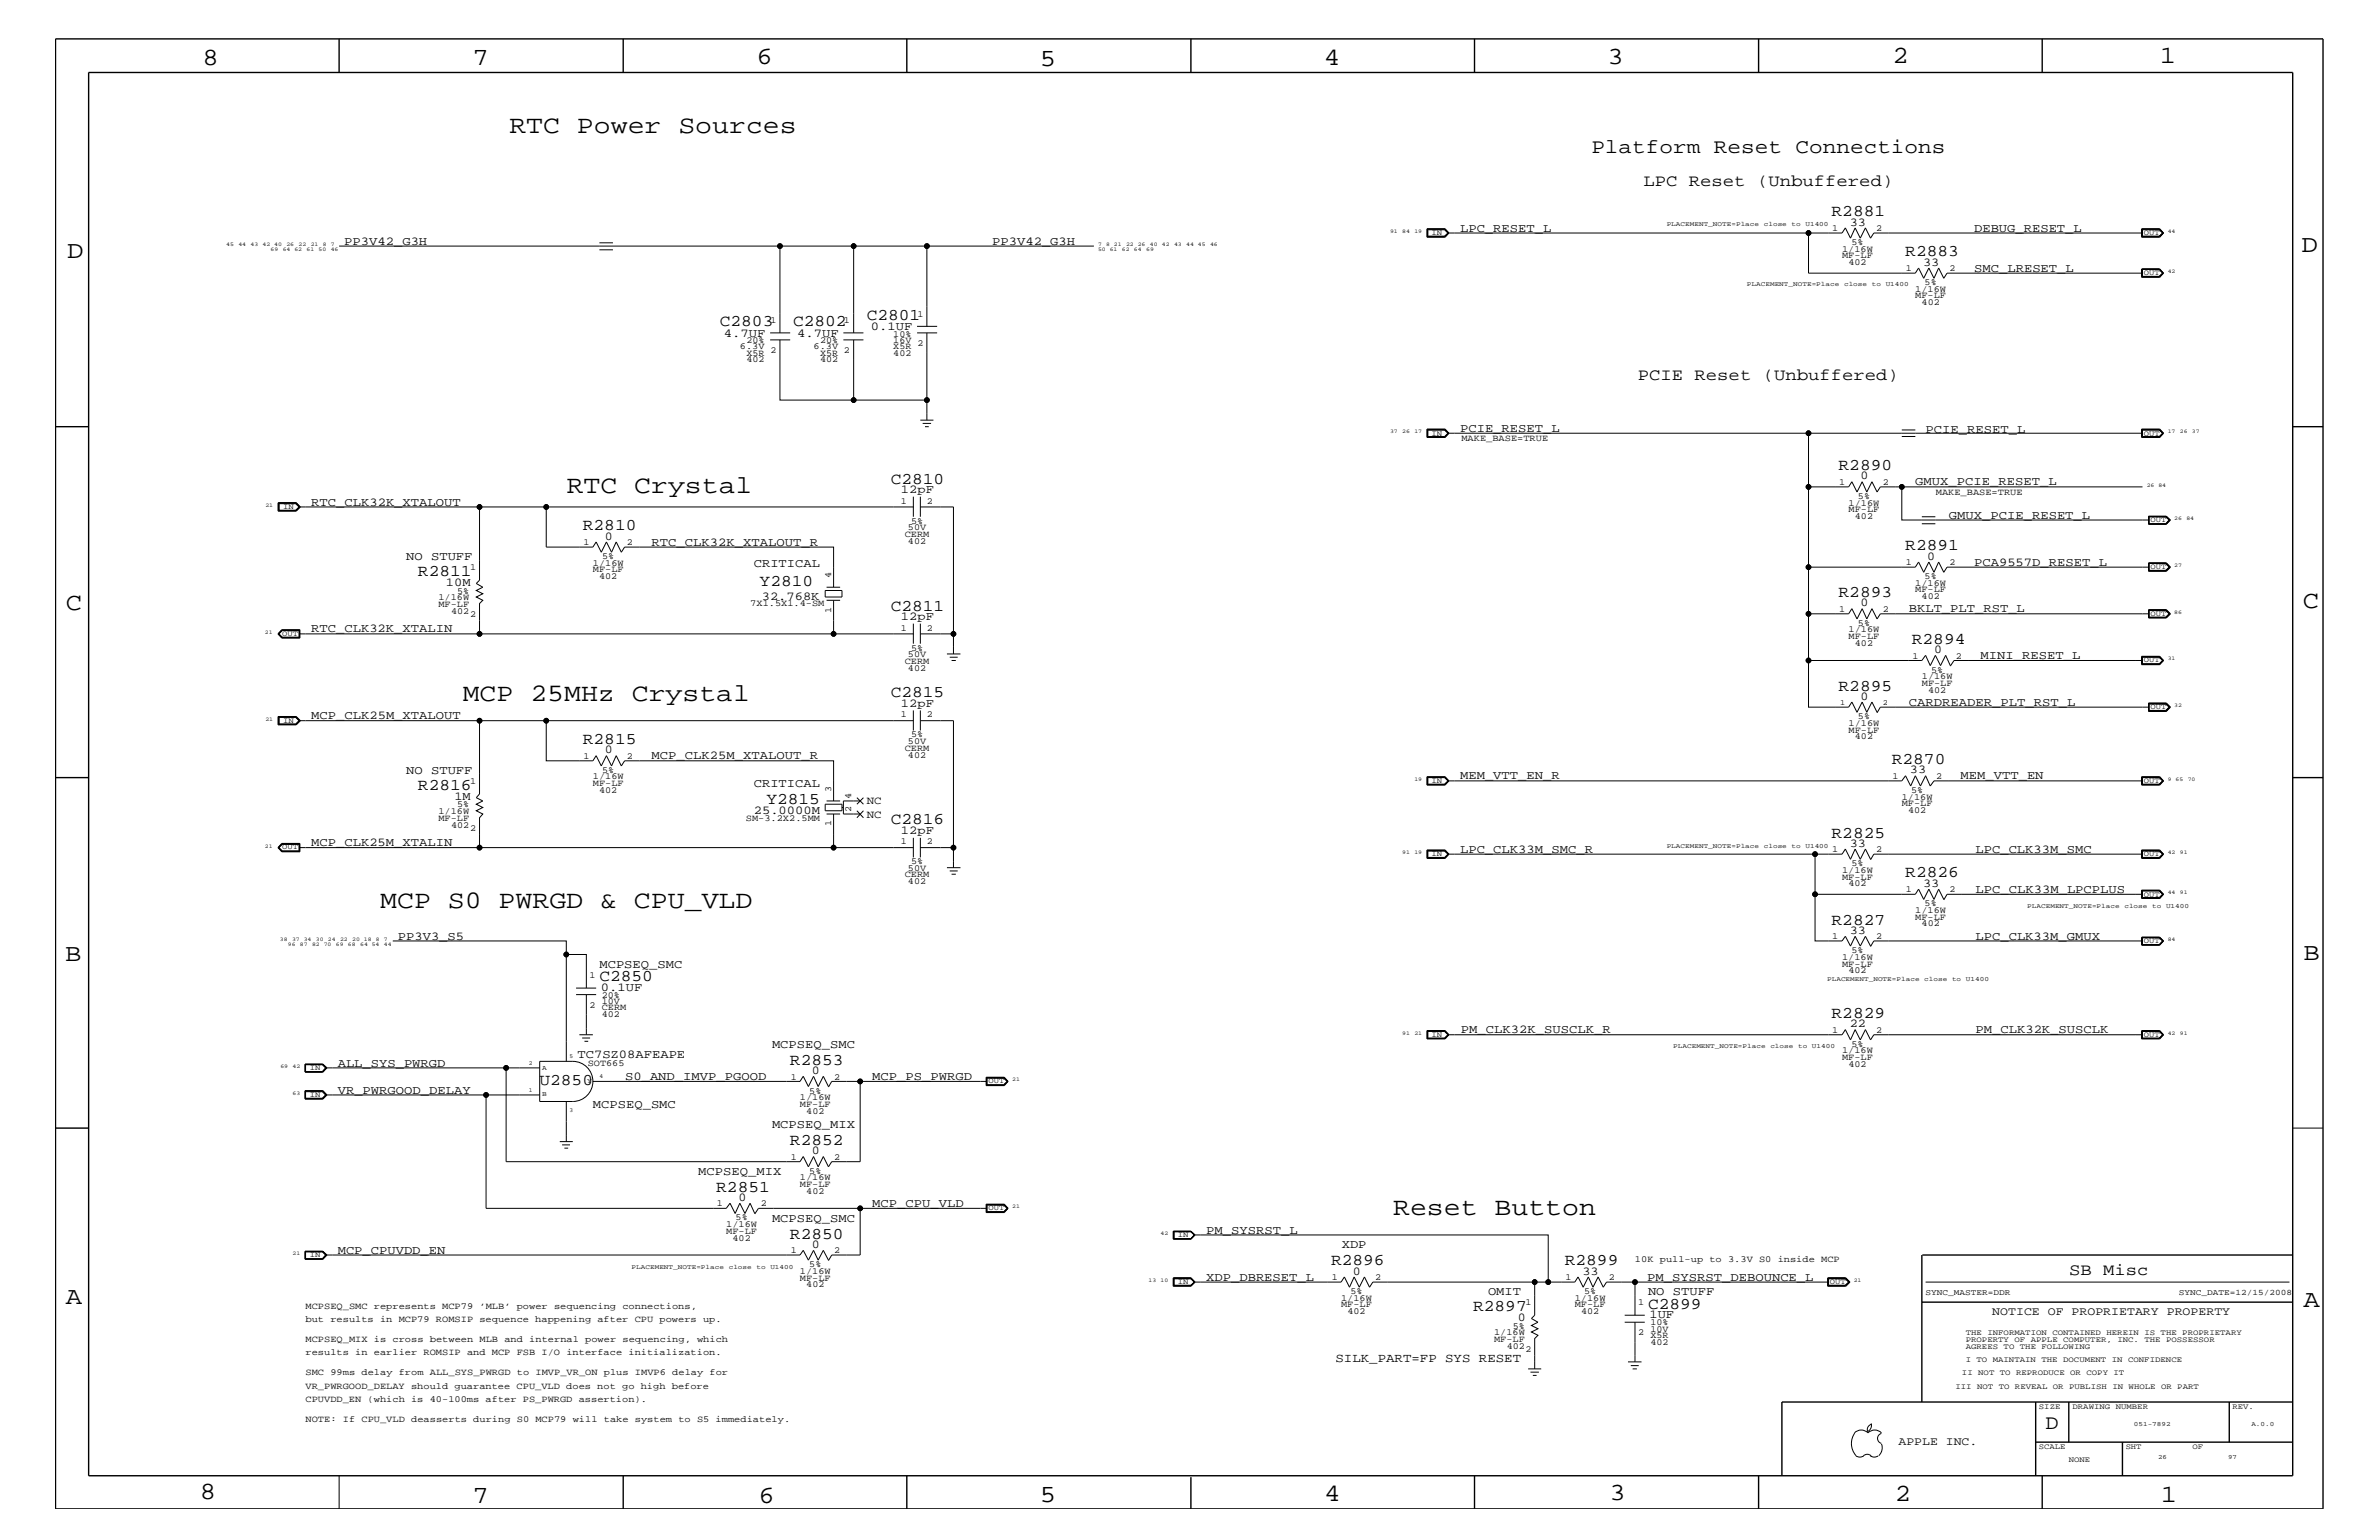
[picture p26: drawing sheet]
<svg xmlns="http://www.w3.org/2000/svg" width="432mm" height="279mm" viewBox="0 0 432 279" stroke-linecap="round" stroke-linejoin="round" font-family="sans-serif">
<defs><g id="words">
<g font-size="4.6">
<text x="92.5" y="24.1">RTC Power Sources</text>
<text x="102.9" y="89.5">RTC Crystal</text>
<text x="84" y="127.1">MCP 25MHz Crystal</text>
<text x="69" y="164.7">MCP S0 PWRGD &amp; CPU_VLD</text>
<text x="252.9" y="220.4">Reset Button</text>
</g>
<g font-size="4.5">
<text x="36.7" y="11.7">8</text>
<text x="85.8" y="11.7">7</text>
<text x="137.3" y="11.5">6</text>
<text x="240.3" y="11.7">4</text>
<text x="291.8" y="11.5">3</text>
<text x="343.5" y="11.5">2</text>
<text x="392" y="11.5">1</text>
<text x="188.7" y="12.1">5</text>
<text x="12.2" y="46.8">D</text>
<text x="417.7" y="45.7">D</text>
<text x="11.9" y="110.6">C</text>
<text x="418" y="110.3">C</text>
<text x="11.9" y="174.3">B</text>
<text x="418.1" y="174.2">B</text>
<text x="11.9" y="236.7">A</text>
<text x="418.1" y="237.1">A</text>
<text x="36.2" y="271.9">8</text>
<text x="85.8" y="272.7">7</text>
<text x="137.7" y="272.7">6</text>
<text x="188.7" y="272.5">5</text>
<text x="240.4" y="272.3">4</text>
<text x="292.1" y="272.2">3</text>
<text x="343.9" y="272.3">2</text>
<text x="392.2" y="272.6">1</text>
</g>
<g font-size="3.7">
<text x="288.8" y="27.7">Platform Reset Connections</text>
<text x="371.3" y="259.3">D</text>
</g>
<g font-size="3">
<text x="298.3" y="33.7">LPC Reset (Unbuffered)</text>
<text x="332.4" y="39.2">R2881</text>
<text x="345.8" y="46.5">R2883</text>
<text x="130.6" y="59.2">C2803</text>
<text x="143.9" y="59.2">C2802</text>
<text x="157.3" y="58">C2801</text>
<text x="297.3" y="68.9">PCIE Reset (Unbuffered)</text>
<text x="161.7" y="87.7">C2810</text>
<text x="333.7" y="85.3">R2890</text>
<text x="105.8" y="96.2">R2810</text>
<text x="345.8" y="99.9">R2891</text>
<text x="75.9" y="104.6">R2811</text>
<text x="137.9" y="106.3">Y2810</text>
<text x="161.7" y="110.8">C2811</text>
<text x="333.7" y="108.3">R2893</text>
<text x="347" y="116.8">R2894</text>
<text x="333.7" y="125.3">R2895</text>
<text x="161.7" y="126.5">C2815</text>
<text x="105.8" y="135">R2815</text>
<text x="75.9" y="143.4">R2816</text>
<text x="343.4" y="138.6">R2870</text>
<text x="139.1" y="145.9">Y2815</text>
<text x="161.7" y="149.5">C2816</text>
<text x="332.4" y="152">R2825</text>
<text x="345.8" y="159.2">R2826</text>
<text x="332.4" y="167.8">R2827</text>
<text x="108.8" y="178">C2850</text>
<text x="332.4" y="184.7">R2829</text>
<text x="97.9" y="196.8">U2850</text>
<text x="143.4" y="193.2">R2853</text>
<text x="143.4" y="207.7">R2852</text>
<text x="130" y="216.2">R2851</text>
<text x="143.4" y="224.7">R2850</text>
<text x="241.6" y="229.6">R2896</text>
<text x="284" y="229.6">R2899</text>
<text x="375.6" y="231.3">SB Misc</text>
<text x="267.4" y="237.9">R2897</text>
<text x="299.1" y="237.4">C2899</text>
</g>
<text font-size="2.3" x="242.4" y="247.1">SILK_PART=FP SYS RESET</text>
<g font-size="2.2">
<text x="335.7" y="40.9">33</text>
<text x="62.5" y="44.4">PP3V42_G3H</text>
<text x="180.1" y="44.4">PP3V42_G3H</text>
<text x="265" y="42">LPC_RESET_L</text>
<text x="358.3" y="42">DEBUG_RESET_L</text>
<text x="349" y="48.2">33</text>
<text x="358.3" y="49.3">SMC_LRESET_L</text>
<text x="158.1" y="59.8">0.1UF</text>
<text x="131.4" y="61.1">4.7UF</text>
<text x="144.7" y="61.1">4.7UF</text>
<text x="265" y="78.3">PCIE_RESET_L</text>
<text x="349.5" y="78.6">PCIE_RESET_L</text>
<text x="163.5" y="89.5">12pF</text>
<text x="337.7" y="87">0</text>
<text x="347.6" y="88.1">GMUX_PCIE_RESET_L</text>
<text x="56.5" y="91.7">RTC_CLK32K_XTALOUT</text>
<text x="353.7" y="94.2">GMUX_PCIE_RESET_L</text>
<text x="73.7" y="101.6">NO STUFF</text>
<text x="109.8" y="97.9">0</text>
<text x="118.3" y="99">RTC_CLK32K_XTALOUT_R</text>
<text x="349.8" y="101.5">0</text>
<text x="80.9" y="106.4">10M</text>
<text x="136.8" y="102.9">CRITICAL</text>
<text x="358.3" y="102.6">PCA9557D_RESET_L</text>
<text x="138.3" y="108.9">32.768K</text>
<text x="163.5" y="112.6">12pF</text>
<text x="337.7" y="110">0</text>
<text x="346.5" y="111.1">BKLT_PLT_RST_L</text>
<text x="56.5" y="114.8">RTC_CLK32K_XTALIN</text>
<text x="351.1" y="118.5">0</text>
<text x="359.5" y="119.6">MINI_RESET_L</text>
<text x="56.5" y="130.5">MCP_CLK25M_XTALOUT</text>
<text x="163.5" y="128.3">12pF</text>
<text x="337.7" y="127">0</text>
<text x="346.5" y="128">CARDREADER_PLT_RST_L</text>
<text x="109.8" y="136.7">0</text>
<text x="118.3" y="137.8">MCP_CLK25M_XTALOUT_R</text>
<text x="73.7" y="140.4">NO STUFF</text>
<text x="136.8" y="142.9">CRITICAL</text>
<text x="265" y="141.4">MEM_VTT_EN_R</text>
<text x="346.7" y="140.3">33</text>
<text x="355.9" y="141.4">MEM_VTT_EN</text>
<text x="82.5" y="145.1">1M</text>
<text x="136.8" y="147.7">25.0000M</text>
<text x="56.5" y="153.5">MCP_CLK25M_XTALIN</text>
<text x="163.5" y="151.3">12pF</text>
<text x="265" y="154.7">LPC_CLK33M_SMC_R</text>
<text x="335.7" y="153.7">33</text>
<text x="358.6" y="154.7">LPC_CLK33M_SMC</text>
<text x="349" y="160.9">33</text>
<text x="358.6" y="162">LPC_CLK33M_LPCPLUS</text>
<text x="72.2" y="170.5">PP3V3_S5</text>
<text x="335.7" y="169.4">33</text>
<text x="358.6" y="170.5">LPC_CLK33M_GMUX</text>
<text x="108.8" y="175.6">MCPSEQ_SMC</text>
<text x="109.1" y="179.9">0.1UF</text>
<text x="104.8" y="191.9">TC7SZ08AFEAPE</text>
<text x="140.1" y="190.2">MCPSEQ_SMC</text>
<text x="265.2" y="187.5">PM_CLK32K_SUSCLK_R</text>
<text x="335.7" y="186.4">22</text>
<text x="358.6" y="187.5">PM_CLK32K_SUSCLK</text>
<text x="61.3" y="193.6">ALL_SYS_PWRGD</text>
<text x="113.5" y="195.9">S0_AND_IMVP_PGOOD</text>
<text x="147.4" y="194.8">0</text>
<text x="158.3" y="195.9">MCP_PS_PWRGD</text>
<text x="61.3" y="198.4">VR_PWRGOOD_DELAY</text>
<text x="107.6" y="201">MCPSEQ_SMC</text>
<text x="140.1" y="204.7">MCPSEQ_MIX</text>
<text x="147.4" y="209.4">0</text>
<text x="126.7" y="213.2">MCPSEQ_MIX</text>
<text x="134.1" y="217.9">0</text>
<text x="140.1" y="221.7">MCPSEQ_SMC</text>
<text x="158.3" y="219">MCP_CPU_VLD</text>
<text x="61.3" y="227.5">MCP_CPUVDD_EN</text>
<text x="147.4" y="226.4">0</text>
<text x="218.9" y="223.9">PM_SYSRST_L</text>
<text x="243.5" y="226.5">XDP</text>
<text x="218.9" y="232.4">XDP_DBRESET_L</text>
<text x="245.6" y="231.3">0</text>
<text x="287.2" y="231.3">33</text>
<text x="299" y="232.4">PM_SYSRST_DEBOUNCE_L</text>
<text x="270.1" y="235">OMIT</text>
<text x="275.5" y="239.7">0</text>
<text x="299.1" y="235">NO STUFF</text>
<text x="299.4" y="239.2">1UF</text>
</g>
<g font-size="2.1">
<text x="361.6" y="238.6">NOTICE OF PROPRIETARY PROPERTY</text>
<text x="344.6" y="262.2">APPLE INC.</text>
</g>
<g font-size="2">
<text x="157.3" y="145.9">NC</text>
<text x="157.3" y="148.4">NC</text>
</g>
<g font-size="1.7">
<text x="332.6" y="41.9">1</text>
<text x="340.5" y="41.9">2</text>
<text x="334.3" y="46.8">MF-LF</text>
<text x="334.3" y="45.7">1/16W</text>
<text x="336" y="44.4">5%</text>
<text x="335.5" y="48">402</text>
<text x="345.9" y="49.1">1</text>
<text x="347.6" y="52.9">1/16W</text>
<text x="349.3" y="51.7">5%</text>
<text x="353.8" y="49.1">2</text>
<text x="139.9" y="58.6">1</text>
<text x="153.2" y="58.6">1</text>
<text x="166.5" y="57.4">1</text>
<text x="347.6" y="54.1">MF-LF</text>
<text x="348.8" y="55.3">402</text>
<text x="134.3" y="63.4">6.3V</text>
<text x="135.5" y="64.5">X5R</text>
<text x="135.5" y="65.7">402</text>
<text x="135.5" y="62.3">20%</text>
<text x="139.9" y="64">2</text>
<text x="147.7" y="63.4">6.3V</text>
<text x="148.8" y="65.7">402</text>
<text x="148.8" y="62.3">20%</text>
<text x="148.8" y="64.5">X5R</text>
<text x="153.2" y="64">2</text>
<text x="162.1" y="64.5">402</text>
<text x="162.1" y="62.2">16V</text>
<text x="162.1" y="63.4">X5R</text>
<text x="162.1" y="61.1">10%</text>
<text x="166.5" y="62.9">2</text>
<text x="265.3" y="80">MAKE_BASE=TRUE</text>
<text x="333.8" y="88">1</text>
<text x="341.7" y="88">2</text>
<text x="351.4" y="89.8">MAKE_BASE=TRUE</text>
<text x="163.5" y="91.4">1</text>
<text x="165.4" y="95">5%</text>
<text x="168.2" y="91.4">2</text>
<text x="335.5" y="92.9">MF-LF</text>
<text x="335.5" y="91.7">1/16W</text>
<text x="336.7" y="94.2">402</text>
<text x="337.2" y="90.5">5%</text>
<text x="105.9" y="98.8">1</text>
<text x="109.3" y="101.4">5%</text>
<text x="113.8" y="98.8">2</text>
<text x="164.2" y="97.4">CERM</text>
<text x="164.8" y="98.7">402</text>
<text x="164.8" y="96.2">50V</text>
<text x="83" y="107.7">5%</text>
<text x="85.3" y="103.5">1</text>
<text x="107.6" y="103.8">MF-LF</text>
<text x="107.6" y="102.6">1/16W</text>
<text x="108.8" y="105">402</text>
<text x="150.9" y="104.9" transform="rotate(-90 150.9 104.9)">4</text>
<text x="345.9" y="102.5">1</text>
<text x="347.6" y="106.3">1/16W</text>
<text x="347.6" y="107.5">MF-LF</text>
<text x="349.3" y="105">5%</text>
<text x="353.8" y="102.5">2</text>
<text x="79.6" y="110.2">MF-LF</text>
<text x="79.6" y="108.9">1/16W</text>
<text x="81.9" y="111.4">402</text>
<text x="85.3" y="112">2</text>
<text x="136.2" y="110">7X1.5X1.4-SM</text>
<text x="150.9" y="111.2" transform="rotate(-90 150.9 111.2)">1</text>
<text x="333.8" y="111">1</text>
<text x="337.2" y="113.6">5%</text>
<text x="341.7" y="111">2</text>
<text x="348.8" y="108.7">402</text>
<text x="163.5" y="114.4">1</text>
<text x="164.8" y="119.2">50V</text>
<text x="165.4" y="118.1">5%</text>
<text x="168.2" y="114.4">2</text>
<text x="335.5" y="115.9">MF-LF</text>
<text x="335.5" y="114.8">1/16W</text>
<text x="336.7" y="117.2">402</text>
<text x="347.1" y="119.5">1</text>
<text x="355" y="119.5">2</text>
<text x="164.2" y="120.4">CERM</text>
<text x="164.8" y="121.7">402</text>
<text x="348.8" y="123.2">1/16W</text>
<text x="348.8" y="124.4">MF-LF</text>
<text x="350" y="125.7">402</text>
<text x="350.5" y="122">5%</text>
<text x="163.5" y="130.2">1</text>
<text x="168.2" y="130.2">2</text>
<text x="335.5" y="131.7">1/16W</text>
<text x="337.2" y="130.5">5%</text>
<text x="105.9" y="137.7">1</text>
<text x="113.8" y="137.7">2</text>
<text x="164.2" y="136.2">CERM</text>
<text x="164.8" y="137.4">402</text>
<text x="164.8" y="135">50V</text>
<text x="165.4" y="133.8">5%</text>
<text x="335.5" y="133">MF-LF</text>
<text x="336.7" y="134.1">402</text>
<text x="85.3" y="142.3">1</text>
<text x="107.6" y="142.6">MF-LF</text>
<text x="107.6" y="141.4">1/16W</text>
<text x="108.8" y="143.9">402</text>
<text x="109.3" y="140.2">5%</text>
<text x="150.9" y="143.7" transform="rotate(-90 150.9 143.7)">3</text>
<text x="343.5" y="141.3">1</text>
<text x="346.9" y="143.9">5%</text>
<text x="351.5" y="141.3">2</text>
<text x="79.6" y="149">MF-LF</text>
<text x="79.6" y="147.7">1/16W</text>
<text x="83" y="146.5">5%</text>
<text x="135.4" y="149">SM-3.2X2.5MM</text>
<text x="150.9" y="149.9" transform="rotate(-90 150.9 149.9)">1</text>
<text x="154.5" y="147.4" transform="rotate(-90 154.5 147.4)">2</text>
<text x="154.5" y="145" transform="rotate(-90 154.5 145)">4</text>
<text x="345.2" y="146.2">MF-LF</text>
<text x="345.2" y="145.1">1/16W</text>
<text x="346.3" y="147.5">402</text>
<text x="81.9" y="150.1">402</text>
<text x="85.3" y="150.7">2</text>
<text x="163.5" y="153.2">1</text>
<text x="168.2" y="153.2">2</text>
<text x="332.6" y="154.6">1</text>
<text x="340.5" y="154.6">2</text>
<text x="164.2" y="159.2">CERM</text>
<text x="164.8" y="160.5">402</text>
<text x="164.8" y="158">50V</text>
<text x="165.4" y="156.8">5%</text>
<text x="334.3" y="159.6">MF-LF</text>
<text x="334.3" y="158.4">1/16W</text>
<text x="335.5" y="160.8">402</text>
<text x="336" y="157.2">5%</text>
<text x="345.9" y="161.9">1</text>
<text x="353.8" y="161.9">2</text>
<text x="347.6" y="166.9">MF-LF</text>
<text x="347.6" y="165.6">1/16W</text>
<text x="349.3" y="164.5">5%</text>
<text x="332.6" y="170.4">1</text>
<text x="336" y="172.9">5%</text>
<text x="340.5" y="170.4">2</text>
<text x="348.8" y="168.1">402</text>
<text x="107" y="177.4">1</text>
<text x="334.3" y="175.4">MF-LF</text>
<text x="334.3" y="174.2">1/16W</text>
<text x="335.5" y="176.6">402</text>
<text x="107" y="182.9">2 CERM</text>
<text x="109.2" y="184.6">402</text>
<text x="109.2" y="181">20%</text>
<text x="109.2" y="182.1">10V</text>
<text x="332.6" y="187.4">1</text>
<text x="334.3" y="191.1">1/16W</text>
<text x="336" y="189.9">5%</text>
<text x="340.5" y="187.4">2</text>
<text x="106.7" y="193.3">SOT665</text>
<text x="143.5" y="195.9">1</text>
<text x="151.4" y="195.9">2</text>
<text x="334.3" y="192.3">MF-LF</text>
<text x="335.5" y="193.6">402</text>
<text x="145.2" y="200.9">MF-LF</text>
<text x="145.2" y="199.6">1/16W</text>
<text x="146.3" y="202">402</text>
<text x="146.9" y="198.4">5%</text>
<text x="143.5" y="210.4">1</text>
<text x="145.2" y="215.3">MF-LF</text>
<text x="145.2" y="214.2">1/16W</text>
<text x="146.9" y="213">5%</text>
<text x="151.4" y="210.4">2</text>
<text x="130.1" y="218.9">1</text>
<text x="133.5" y="221.4">5%</text>
<text x="138.1" y="218.9">2</text>
<text x="146.3" y="216.6">402</text>
<text x="131.8" y="223.9">MF-LF</text>
<text x="131.8" y="222.6">1/16W</text>
<text x="133" y="225.1">402</text>
<text x="143.5" y="227.4">1</text>
<text x="151.4" y="227.4">2</text>
<text x="145.2" y="232.4">MF-LF</text>
<text x="145.2" y="231.1">1/16W</text>
<text x="146.3" y="233.5">402</text>
<text x="146.9" y="229.9">5%</text>
<text x="241.7" y="232.2">1</text>
<text x="249.6" y="232.2">2</text>
<text x="284.1" y="232.2">1</text>
<text x="292" y="232.2">2</text>
<text x="296.8" y="229">10K pull-up to 3.3V S0 inside MCP</text>
<text x="55.5" y="239.9">but results in MCP79 ROMSIP sequence happening after CPU powers up.</text>
<text x="55.5" y="237.4">MCPSEQ_SMC represents MCP79 ’MLB’ power sequencing connections,</text>
<text x="243.4" y="237.2">MF-LF</text>
<text x="243.4" y="236">1/16W</text>
<text x="244.6" y="238.4">402</text>
<text x="245.1" y="234.7">5%</text>
<text x="276.9" y="236.8">1</text>
<text x="285.8" y="237.2">MF-LF</text>
<text x="285.8" y="236">1/16W</text>
<text x="287" y="238.4">402</text>
<text x="287.5" y="234.7">5%</text>
<text x="297.3" y="236.8">1</text>
<text x="55.5" y="243.5">MCPSEQ_MIX is cross between MLB and internal power sequencing, which</text>
<text x="55.5" y="245.9">results in earlier ROMSIP and MCP FSB I/O interface initialization.</text>
<text x="271.2" y="243.5">MF-LF</text>
<text x="271.2" y="242.3">1/16W</text>
<text x="273.5" y="244.7">402</text>
<text x="274.6" y="241.1">5%</text>
<text x="276.9" y="245.3">2</text>
<text x="297.3" y="242.3">2</text>
<text x="299.6" y="242.8">X5R</text>
<text x="299.6" y="244">402</text>
<text x="299.6" y="240.5">10%</text>
<text x="299.6" y="241.6">10V</text>
<text x="55.5" y="249.5">SMC 99ms delay from ALL_SYS_PWRGD to IMVP_VR_ON plus IMVP6 delay for</text>
<text x="55.5" y="252">VR_PWRGOOD_DELAY should guarantee CPU_VLD does not go high before</text>
<text x="55.5" y="254.4">CPUVDD_EN (which is 40-100ms after PS_PWRGD assertion).</text>
<text x="55.5" y="258">NOTE: If CPU_VLD deasserts during S0 MCP79 will take system to S5 immediately.</text>
</g>
<g font-size="1.5">
<text x="349.5" y="235">SYNC_MASTER=DDR</text>
<text x="395.5" y="235">SYNC_DATE=12/15/2008</text>
</g>
<g font-size="1.4">
<text x="259.8" y="42.6">IN</text>
<text x="389.1" y="42.6">OUT</text>
<text x="389.1" y="49.9">OUT</text>
<text x="259.8" y="79">IN</text>
<text x="389.1" y="79">OUT</text>
<text x="51.4" y="92.3">IN</text>
<text x="390.3" y="94.8">OUT</text>
<text x="390.3" y="103.2">OUT</text>
<text x="390.3" y="111.7">OUT</text>
<text x="51.2" y="115.3">OUT</text>
<text x="389.1" y="120.2">OUT</text>
<text x="51.4" y="131.1">IN</text>
<text x="334" y="128">1</text>
<text x="341.7" y="128">2</text>
<text x="390.3" y="128.7">OUT</text>
<text x="259.8" y="142">IN</text>
<text x="389.1" y="142">OUT</text>
<text x="51.2" y="154.1">OUT</text>
<text x="259.8" y="155.4">IN</text>
<text x="389.1" y="155.4">OUT</text>
<text x="389.1" y="162.7">OUT</text>
<text x="389.1" y="171.1">OUT</text>
<text x="259.8" y="188.1">IN</text>
<text x="389.1" y="188.1">OUT</text>
<text x="56.2" y="194.2">IN</text>
<text x="179.4" y="196.5">OUT</text>
<text x="56.2" y="199">IN</text>
<text x="179.4" y="219.6">OUT</text>
<text x="213.8" y="224.5">IN</text>
<text x="56.2" y="228.1">IN</text>
<text x="213.8" y="232.9">IN</text>
<text x="332.1" y="232.9">OUT</text>
<text x="356.8" y="242.3">THE INFORMATION CONTAINED HEREIN IS THE PROPRIETARY</text>
<text x="356.8" y="243.5">PROPERTY OF APPLE COMPUTER, INC. THE POSSESSOR</text>
<text x="356.8" y="244.7">AGREES TO THE FOLLOWING</text>
<text x="354.9" y="252">III NOT TO REVEAL OR PUBLISH IN WHOLE OR PART</text>
<text x="356.1" y="249.5">II NOT TO REPRODUCE OR COPY IT</text>
<text x="356.8" y="247.1">I TO MAINTAIN THE DOCUMENT IN CONFIDENCE</text>
<text x="370.1" y="255.6">SIZE</text>
<text x="376.2" y="255.6">DRAWING NUMBER</text>
<text x="405.2" y="255.6">REV.</text>
<text x="370.1" y="262.9">SCALE</text>
<text x="385.8" y="262.9">SHT</text>
<text x="397.9" y="262.9">OF</text>
<text x="375.5" y="265.3">NONE</text>
</g>
<g font-size="1.3">
<text x="98.4" y="194.2">A</text>
<text x="106.6" y="196.5">Y</text>
<text x="98.4" y="198.9">B</text>
</g>
<g font-size="1.2">
<text x="302.5" y="41">PLACEMENT_NOTE=Place</text>
<text x="320.1" y="41">close</text>
<text x="325.2" y="41">to</text>
<text x="327.7" y="41">U1400</text>
<text x="317.1" y="51.9">PLACEMENT_NOTE=Place</text>
<text x="334.7" y="51.9">close</text>
<text x="339.7" y="51.9">to</text>
<text x="342.3" y="51.9">U1400</text>
<text x="302.5" y="153.8">PLACEMENT_NOTE=Place</text>
<text x="320.1" y="153.8">close</text>
<text x="325.2" y="153.8">to</text>
<text x="327.7" y="153.8">U1400</text>
<text x="368" y="164.7">PLACEMENT_NOTE=Place</text>
<text x="385.6" y="164.7">close</text>
<text x="390.6" y="164.7">to</text>
<text x="393.1" y="164.7">U1400</text>
<text x="331.6" y="178">PLACEMENT_NOTE=Place</text>
<text x="349.3" y="178">close</text>
<text x="354.3" y="178">to</text>
<text x="356.8" y="178">U1400</text>
<text x="303.7" y="190.2">PLACEMENT_NOTE=Place</text>
<text x="321.3" y="190.2">close</text>
<text x="326.4" y="190.2">to</text>
<text x="328.9" y="190.2">U1400</text>
<text x="114.6" y="230.2">PLACEMENT_NOTE=Place</text>
<text x="132.3" y="230.2">close</text>
<text x="137.3" y="230.2">to</text>
<text x="139.8" y="230.2">U1400</text>
<text x="387.3" y="258.7">051-7892</text>
<text x="408.6" y="258.7">A.0.0</text>
<text x="391.7" y="264.7">26</text>
<text x="404.4" y="264.7">97</text>
</g>
<g font-size="1.1">
<text x="103.4" y="192">5</text>
<text x="96" y="193.2">2</text>
<text x="108.8" y="195.6">4</text>
<text x="96" y="198.1">1</text>
<text x="103.4" y="201.7">3</text>
</g>
<g font-size="1">
<text x="41.1" y="44.6">45</text>
<text x="43.3" y="44.6">44</text>
<text x="45.5" y="44.6">43</text>
<text x="47.7" y="44.6">42 40</text>
<text x="49.1" y="45.6">69</text>
<text x="51.3" y="45.6">64 62</text>
<text x="52" y="44.6">26</text>
<text x="54.2" y="44.6">22</text>
<text x="55.6" y="45.6">61</text>
<text x="56.4" y="44.6">21</text>
<text x="57.8" y="45.6">50</text>
<text x="58.6" y="44.6">8</text>
<text x="60" y="45.6">46</text>
<text x="60" y="44.6">7</text>
<text x="199.3" y="44.6">7</text>
<text x="199.3" y="45.6">50 61</text>
<text x="200.7" y="44.6">8</text>
<text x="202.2" y="44.6">21</text>
<text x="203.6" y="45.6">62</text>
<text x="204.4" y="44.6">22 26</text>
<text x="205.8" y="45.6">64</text>
<text x="208" y="45.6">69</text>
<text x="208.7" y="44.6">40</text>
<text x="210.9" y="44.6">42</text>
<text x="213.1" y="44.6">43</text>
<text x="215.3" y="44.6">44 45</text>
<text x="219.6" y="44.6">46</text>
<text x="252.3" y="42.3">91</text>
<text x="254.5" y="42.3">84</text>
<text x="256.7" y="42.3">19</text>
<text x="393.4" y="42.3">44</text>
<text x="393.4" y="49.6">42</text>
<text x="252.3" y="78.6">37</text>
<text x="254.5" y="78.6">26</text>
<text x="256.7" y="78.6">17</text>
<text x="393.4" y="78.6">17</text>
<text x="395.6" y="78.6">26</text>
<text x="397.8" y="78.6">37</text>
<text x="389.6" y="88.3">26 84</text>
<text x="48.2" y="92">21</text>
<text x="394.6" y="94.3">26</text>
<text x="396.8" y="94.3">84</text>
<text x="394.6" y="102.9">27</text>
<text x="394.6" y="111.4">86</text>
<text x="48.1" y="115">21</text>
<text x="393.4" y="119.8">31</text>
<text x="48.2" y="130.8">21</text>
<text x="394.6" y="128.3">32</text>
<text x="256.7" y="141.7">19</text>
<text x="393.4" y="141.7">9</text>
<text x="394.9" y="141.7">65</text>
<text x="397.1" y="141.7">70</text>
<text x="48.1" y="153.8">21</text>
<text x="254.5" y="155">91</text>
<text x="256.7" y="155">19</text>
<text x="393.4" y="155">42</text>
<text x="395.6" y="155">91</text>
<text x="393.4" y="162.2">44</text>
<text x="395.6" y="162.2">91</text>
<text x="50.8" y="170.7">38</text>
<text x="52.2" y="171.6">96</text>
<text x="53" y="170.7">37 34</text>
<text x="54.4" y="171.6">87</text>
<text x="56.6" y="171.6">82 70</text>
<text x="57.3" y="170.7">30</text>
<text x="59.5" y="170.7">24</text>
<text x="61" y="171.6">69</text>
<text x="61.7" y="170.7">22</text>
<text x="63.2" y="171.6">68</text>
<text x="63.9" y="170.7">20 18</text>
<text x="65.4" y="171.6">64 54</text>
<text x="68.2" y="170.7">8</text>
<text x="69.7" y="171.6">44</text>
<text x="69.7" y="170.7">7</text>
<text x="393.4" y="170.7">84</text>
<text x="254.5" y="187.7">91</text>
<text x="256.7" y="187.7">21</text>
<text x="393.4" y="187.7">42</text>
<text x="395.6" y="187.7">91</text>
<text x="50.9" y="193.7">69</text>
<text x="53.1" y="193.7">42</text>
<text x="183.7" y="196.2">21</text>
<text x="53.1" y="198.7">63</text>
<text x="183.7" y="219.2">21</text>
<text x="53.1" y="227.7">21</text>
<text x="210.7" y="224.1">42</text>
<text x="208.4" y="232.6">13</text>
<text x="210.7" y="232.6">10</text>
<text x="336.5" y="232.6">21</text>
</g>
</g></defs>
<g fill="none" stroke="#000" stroke-width=".18">
<path d="M61.6 44.6h80M108.8 45.3h2.5M108.8 44.1h2.5M154.9 44.6h13.3M166.5 59.2h3.6M198.5 44.6h-30.3v14.6M259 41.5h3.3l.7 .8-.7 .7h-3.3zM259.1 42.9h3.1M259.1 41.6h3.1l.7 .7-.7 .6M259.1 41.5v1.5h3.1l.8-.7M262.2 41.5l.8 .8M262.8 42.3l-.6 .6"/>
<path d="M262.8 42.3l-.6-.6h-3v1.2M262.8 42.3h65.5M388.7 41.5h3.3l.7 .8-.7 .7h-3.3zM388.7 48.8h3.3l.7 .8-.7 .7h-3.3zM388.8 42.9h3.1M388.8 41.5v1.5h3.1l.8-.7M388.8 41.6h3.1l.7 .7-.7 .6M388.8 48.8v1.4h3.1l.8-.6M388.8 50.2h3.1M388.8 48.9h3.1M388.9 42.3h-48.8l-.6 .9-.9-1.9-.9 1.9-1-1.9-.8 1.9-1-1.9-.6 1h-6v7.3h19.3l.6-1 1 1.9 .9-1.9 .9 1.9 .9-1.9 .9 1.9 .6-.9h35.5M388.9 42.9v-1.2h3l.6 .6-.6 .6"/>
<path d="M388.9 48.9v1.3M391.9 41.5l.8 .8M391.9 48.8l.8 .8M391.9 48.9l.7 .7-.7 .6M391.9 48.9l.6 .7-.6 .6M139.8 60.4h3.6M139.8 61.7h3.6M141.6 61.7v10.9h13.3M141.6 60.4v-15.8h13.3v15.8M153.1 60.4h3.6M153.1 61.7h3.6M154.9 61.7v10.9h13.3"/>
<path d="M166.5 60.4h3.6M167 76.2h2.4M167.5 76.8h1.5M167.9 77.4h.7M168.2 60.4v15.8M259 77.8h3.3l.7 .8-.7 .8h-3.3zM259.1 78h3.1M259.2 78v1.2h3l.6-.6M262.2 78l.7 .6-.7 .7h-3.1M262.2 78l.6 .6M262.8 78.6h65.5v9.7M263 78.6l-.8-.7h-3.1v1.5"/>
<path d="M263 78.6l-.8 .8M328.3 78.6h60.6M345.2 79.2h2.4M345.2 78h2.4M388.7 77.8h3.3l.7 .8-.7 .8h-3.3zM388.8 78h3.1M388.9 78v1.2h3l.6-.6-.6-.6M391.9 78l.7 .6-.7 .7h-3.1M392.7 78.6l-.8-.7h-3.1v1.5M392.7 78.6l-.8 .8M50.5 91.2h3.3l.7 .8-.7 .7h-3.3zM50.5 91.2v1.5h3.3l.6-.7-.6-.8"/>
<path d="M50.6 92.7v-1.4h3.1l.7 .7-.7 .7M50.6 91.4h3.1l.6 .6M54.3 92h32.7v13.3l-.6 .6 1.2 .6-1.2 .6 1.2 .6-1.2 .6 1.2 .6-.6 .6v5.5h64.3M54.3 92l-.6 .6h-3.1M87 92h78.8M99.1 92v7.3h8.5l.6-1 .9 1.9 1-1.9 .9 1.9 .8-1.9 1 1.9 .6-.9h37.9v7.2M165.8 90.1v3.7M167 90.1v3.7M167 92h6.1v26.6M328.3 88.3h7.2l.6-.9 1 1.9 .9-1.9 .8 1.9 1-1.9 .9 1.9 .6-1h47.6M328.3 88.3v23.1M345.2 88.3v6h44.9"/>
<path d="M348.8 95h2.5M348.8 93.8h2.5M393.1 93.8h-3v1.2h3M393.1 93.8l.7 .5-.7 .7M393.1 93.8l.6 .5-.6 .7M393.2 93.7h-3.2v1.4h3.2M393.2 93.7l.8 .6-.8 .8M393.2 93.7l.7 .6-.7 .8M50.5 115l.7 .7M50.6 115l.6-.6h3.1v1.2h-3.1zM51.1 114.2h3.3v1.6h-3.3l-.6-.8zM51.2 114.3h3.2v1.4h-3.2"/>
<path d="M51.2 114.3l-.7 .7M51.2 114.3l-.7 .7 .7 .7M54.3 115h32.7M149.8 107.1h3v1.2h-3zM150 108.9h2.5M150 106.5h2.5M151.3 108.9v6.1h14.5M165.8 113.1v3.7M167 113.1v3.7M167 115h6.1M171.9 118.6h2.4M172.4 119.2h1.4"/>
<path d="M172.7 119.8h.8M328.3 119.8v8.5h7.2l.6-.9 1 1.8 .9-1.8 .8 1.8 1-1.8 .9 1.8M328.3 111.4v8.4h20.5l.7-.9 .9 1.9 .9-1.9 .9 1.9 .9-1.9 .9 1.9M328.3 102.9h19.3l.6-.9 1 1.8 .9-1.8 .9 1.8 .9-1.8 .9 1.8 .6-.9h36.7M328.3 111.4h7.2l.6-1 1 1.9 .9-1.9 .8 1.9 1-1.9 .9 1.9 .6-.9h48.8M388.7 119.1h3.3l.7 .7-.7 .8h-3.3zM388.9 119.2h3l.6 .6-.6 .6h-3zM388.9 119.8h-34.2l-.7 1M390 102.1h3.2l.8 .8-.8 .8h-3.2zM390 110.6h3.2l.8 .8-.8 .7h-3.2zM390 110.7h3.2l.7 .7-.7 .6h-3.2M390.1 110.7v1.3"/>
<path d="M390.1 110.8h3l.6 .6-.6 .6h-3M391.9 119.2h-3.1v1.3h3.1M391.9 119.2l.8 .6M391.9 119.2l.7 .6-.7 .7M392.7 119.8l-.8 .7M393.1 102.2h-3v1.3h3M393.1 102.2l.7 .7-.7 .6M393.1 102.2l.6 .7-.6 .6M393.1 110.7l.7 .7-.7 .6M393.2 102.1l.7 .8-.7 .7h-3.2M50.5 130h3.3l.7 .8-.7 .7h-3.3zM50.5 130.1h3.3l.6 .7-.6 .6h-3.3z"/>
<path d="M50.6 130.1v1.3M50.6 130.2h3.1l.6 .6M53.7 130.1l.7 .7-.7 .6M54.3 130.8h111.5M54.3 130.8l-.6 .5h-3.1M87 130.8v13.2l-.6 .7 1.2 .6-1.2 .6 1.2 .6-1.2 .6 1.2 .6-.6 .7v5.4M99.1 130.8v7.2h8.5l.6-.9 .9 1.9 1-1.9 .9 1.9 .8-1.9 1 1.9 .6-1h37.9v7.3M165.8 128.9v3.6M167 128.9v3.6M167 130.8h6.1v26.6M390 127.5h3.2l.8 .8-.8 .8h-3.2zM390 127.6h3.2l.7 .7-.7 .8"/>
<path d="M390.1 127.7h3l.7 .6-.7 .7h-3zM390.1 128.3h-48.8l-.6 1M393.1 127.7l.6 .6-.6 .6h-3M50.5 153.8l.7 .7M50.6 153.8l.6-.6h3.1v1.2h-3.1zM51.1 153h3.3v1.5h-3.3l-.6-.7zM51.2 153.1h3.2v1.4h-3.2M51.2 153.1l-.7 .7M51.2 153.1l-.7 .7 .7 .7M54.3 153.8h97M149.8 145.9h3v1.2h-3zM150 147.7h2.5"/>
<path d="M150 145.3h2.5M151.3 147.7v6.1h14.5M152.8 146.5h.3M155.5 144.7l1.2 1.2M155.5 147.1l1.2 1.3M156.1 145.3h-3v2.4h3M156.7 144.7l-1.2 1.2M156.7 147.1l-1.2 1.3M165.8 152v3.6M167 152v3.6M167 153.8h6.1M171.9 157.4h2.4"/>
<path d="M172.4 158h1.4M172.7 158.6h.8M259 140.9h3.3l.7 .8-.7 .7h-3.3zM259 154.2h3.3l.7 .8-.7 .7h-3.3zM259.1 154.4h3.1M259.2 141.1h3l.6 .6-.6 .6h-3zM259.2 154.4v1.2h3l.6-.6M262.2 141h-3.1v1.4h3.1M262.2 154.4l.7 .6-.7 .6h-3.1M262.2 154.4l.6 .6M262.2 141l.7 .7-.7 .7M262.2 141l.8 .7"/>
<path d="M262.8 155h71.5l.6-1 1 1.9 .8-1.9 1 1.9 .9-1.9 .9 1.9M262.8 141.7h82.4l.7-1 .9 1.9 .8-1.9 1 1.9 .9-1.9 .9 1.9 .6-.9h37.9M263 155l-.8-.7h-3.1v1.4M263 155l-.8 .7M263 141.7l-.8 .7M329.4 155v7.2h18.2l.6-.9 1 1.9 .9-1.9 .9 1.9 .9-1.9 .9 1.9M388.7 140.9h3.3l.7 .8-.7 .7h-3.3zM388.7 154.2h3.3l.7 .8-.7 .7h-3.3zM388.8 154.4h3.1M388.9 141.1h3l.6 .6-.6 .6h-3zM388.9 154.4v1.2h3l.6-.6-.6-.6M388.9 155h-48.8l-.6 1"/>
<path d="M391.9 141h-3.1v1.4h3.1M391.9 154.4l.7 .6-.7 .6h-3.1M391.9 141l.8 .7M391.9 141l.7 .7-.7 .7M392.7 155l-.8-.7h-3.1v1.4M392.7 141.7l-.8 .7M392.7 155l-.8 .7M71.3 170.7h31.5v2.5h3.6v6.1M102.8 173.2v19.4M104.6 179.3h3.6M329.4 162.2v8.5h4.9l.6-.8 1 1.7 .8-1.7 1 1.7 .9-1.7 .9 1.7M388.7 161.5h3.3l.7 .7-.7 .8h-3.3z"/>
<path d="M388.7 170h3.3l.7 .7-.7 .8h-3.3zM388.8 170v1.5M388.8 171.4h3.1M388.8 170.1h3.1M388.9 161.7h3l.6 .5-.6 .6h-3zM388.9 170.1v1.3M388.9 162.2h-35.5l-.6 1.1M388.9 170.7h-48.8l-.6 1M391.9 161.6h-3.1v1.4M391.9 161.6l.7 .6-.7 .7h-3.1M391.9 161.6l.8 .6M391.9 170l.8 .7"/>
<path d="M391.9 170.1l.7 .6-.7 .7M391.9 170.1l.6 .6-.6 .7M392.7 162.2l-.8 .8M392.7 170.7l-.8 .8M55.4 197.9h3.2l.8 .8-.8 .7h-3.2zM55.4 199.3h3.2M55.5 193.2h3.1l.6 .5-.6 .7h-3.1zM55.5 199.3v-1.3h3.1l.6 .7-.6 .6M55.5 198.1h3l.6 .6M58.5 193.2l.6 .5M58.6 193.1h-3.2v1.4h3.2M58.6 197.9l.7 .8-.7 .6"/>
<path d="M58.6 193.1l.8 .6-.8 .8M58.6 193.1l.7 .6-.7 .8M59.1 198.7l-.6 .5h-3M59.1 198.7h29.1M59.1 193.7l-.6 .7M59.1 193.7h38.9M91.9 193.7v17.1h53.3l.6-1 .9 1.9 1-1.9 .8 1.9 .9-1.9 1 1.9 .6-.9h5.1v-14.6M98 198.7h-9.8v20.5h43.6l.7-.9 .9 1.9 .9-1.9 .9 1.9 .9-1.9 .9 1.9M102.8 199.8v7.3M104 199.8a3.6 3.6 0 0 0 3.6-3.6 3.6 3.6 0 0 0-3.6-3.6h-6v7.2h6M104.6 180.5h3.6M105.2 187.7h2.4"/>
<path d="M105.7 188.3h1.4M106.1 188.9h.7M106.4 180.5v7.2M107.6 196.2h37.6l.6-.9 .9 1.8 1-1.8 .8 1.8 .9-1.8 1 1.8M179 195.4h3.3l.7 .8-.7 .8h-3.3zM179.2 195.6h3l.6 .6-.6 .6h-3zM179.2 196.2h-28.2l-.6 1M182.2 195.5h-3.1v1.4h3.1M182.2 195.5l.8 .7M182.2 195.5l.7 .7-.7 .7M183 196.2l-.8 .7M259 187h3.3l.7 .7-.7 .8h-3.3z"/>
<path d="M259.2 187.1h3l.6 .6-.6 .6h-3zM262.2 187.1h-3.1v1.3h3.1M262.2 187.1l.7 .6-.7 .7M262.2 187.1l.8 .6M262.8 187.7h71.5l.6-.9 1 1.9 .8-1.9 1 1.9 .9-1.9 .9 1.9 .6-1h48.8M263 187.7l-.8 .7M388.7 187h3.3l.7 .7-.7 .8h-3.3zM388.9 187.1h3l.6 .6-.6 .6h-3zM391.9 187.1h-3.1v1.3h3.1M391.9 187.1l.8 .6M391.9 187.1l.7 .6-.7 .7M392.7 187.7l-.8 .7"/>
<path d="M101.6 207.1h2.4M102 207.7h1.5M102.4 208.3h.7M156.1 219.2v8.5h-5.1l-.6 1M179 218.5h3.3l.7 .7-.7 .8h-3.3zM179.2 219.2h-41.5l-.7 1M179.2 218.6h3l.6 .6-.6 .6h-3zM182.2 218.6h-3.1v1.3h3.1M182.2 218.6l.8 .6M182.2 218.6l.7 .6-.7 .7M183 219.2l-.8 .7M416.1 204.7h5.5"/>
<path d="M55.5 227.1h3.1l.6 .6-.6 .7h-3.1zM58.5 227.1l.6 .6M58.6 227h-3.2v1.5h3.2M58.6 227l.8 .7-.8 .8M58.6 227l.7 .7-.7 .8M59.1 227.7l-.6 .7M59.1 227.7h86.1l.6-.8 .9 1.7 1-1.7 .8 1.7 .9-1.7 1 1.7M212.9 231.8h3.3l.7 .8-.7 .8h-3.3zM213 233.2h3.2M213 231.8v1.5h3.2l.6-.7M213 223.4v1.4M213 231.9h3.2l.6 .7"/>
<path d="M213 224.7h3.2M213 223.5h3.2M213.1 223.5v1.2M216.2 223.4h-3.3v1.4h3.3M216.2 231.8l.6 .8M216.2 223.4l.7 .7-.7 .7M216.2 223.4l.6 .7M216.2 223.5l.6 .6M216.2 223.5l.5 .6M216.7 224.1h64.3v8.5M216.7 232.6l-.5 .6M216.7 232.6l-.5-.6h-3.1v1.2"/>
<path d="M216.7 232.6h26.7l.6-.9 .9 1.8 .9-1.8 .9 1.8 1-1.8 .9 1.8 .6-.9h29.4M216.7 224.1l-.5 .6M216.8 232.6l-.6 .6M216.8 224.1l-.6 .6M216.8 224.1l-.6 .7M281 232.6h-2.4v6l-.6 .6 1.1 .7-1.1 .6 1.1 .6-1.1 .6 1.1 .6-.5 .6v5.5M281 232.6h4.8l.6-.9 1 1.8 .9-1.8 .8 1.8 1-1.8 .9 1.8 .6-.9h5.2M294.9 239.9h3.6M294.9 238.6h3.6M296.8 239.9v7.2M331.7 231.8h3.3l.8 .8-.8 .8h-3.3zM331.8 233.2h3.1"/>
<path d="M331.8 231.8v1.5h3.1l.8-.7-.8-.8M331.8 231.9h3.1l.7 .7-.7 .6M331.9 232.6h-35.1v6M331.9 233.2v-1.2h3l.6 .6-.6 .6M349.5 232.6h66M277.4 248.4h2.3M277.8 248.9h1.5M278.2 249.5h.7M295.5 247.1h2.4M296 247.8h1.4M296.3 248.4h.8M336.6 260a1.69 1.69 0 0 1 2.4 0 1.72 1.72 0 0 1 2.5 0"/>
<path d="M339.6 258.3l.1 .1a1.27 1.27 0 0 1-.7 1.3M339.6 258.4a.99 .99 0 0 0-.6 1.4M61.6 267.7v6.1M336.6 260a3.3 3.3 0 0 0 .3 4.1M336.9 264.1l.7 .3 .7-.3M338.2 264.1l.7-.3 .7 .3M339.5 264.1l.7 .3 .7-.3M341.5 260.1a.93 .93 0 0 0-.7 .9 .93 .93 0 0 0 .7 .9M341.5 262l.1 .7a1.99 1.99 0 0 1-.6 1.4"/>
<circle cx="141.6" cy="44.6" r=".42"/>
<circle cx="154.9" cy="44.6" r=".42"/>
<circle cx="168.2" cy="44.6" r=".42"/>
<circle cx="328.3" cy="42.3" r=".42"/>
<circle cx="154.9" cy="72.6" r=".42"/>
<circle cx="168.2" cy="72.6" r=".42"/>
<circle cx="328.3" cy="78.6" r=".42"/>
<circle cx="87" cy="92" r=".42"/>
<circle cx="99.1" cy="92" r=".42"/>
<circle cx="328.3" cy="88.3" r=".42"/>
<circle cx="345.2" cy="88.3" r=".42"/>
<circle cx="87" cy="115" r=".42"/>
<circle cx="151.3" cy="115" r=".42"/>
<circle cx="173.1" cy="115" r=".42"/>
<circle cx="328.3" cy="102.9" r=".42"/>
<circle cx="328.3" cy="111.4" r=".42"/>
<circle cx="328.3" cy="119.8" r=".42"/>
<circle cx="87" cy="130.8" r=".42"/>
<circle cx="99.1" cy="130.8" r=".42"/>
<circle cx="87" cy="153.8" r=".42"/>
<circle cx="151.3" cy="153.8" r=".42"/>
<circle cx="173.1" cy="153.8" r=".42"/>
<circle cx="329.4" cy="155" r=".42"/>
<circle cx="102.8" cy="173.2" r=".42"/>
<circle cx="329.4" cy="162.2" r=".42"/>
<circle cx="88.2" cy="198.7" r=".42"/>
<circle cx="91.9" cy="193.7" r=".42"/>
<circle cx="156.1" cy="196.2" r=".42"/>
<circle cx="156.1" cy="219.2" r=".42"/>
<circle cx="278.6" cy="232.6" r=".42"/>
<circle cx="281" cy="232.6" r=".42"/>
<circle cx="296.8" cy="232.6" r=".42"/>
</g>
<g fill="none" stroke="#000" stroke-width=".25">
<path d="M10.1 7.1h411.5v266.7h-411.5zM16.1 13.2h400v254.5h-400zM61.6 7.1v6.1M113.1 7.1v6.1M164.6 7.1v6.1M216.2 7.1v6.1M267.6 7.1v6.1M319.2 7.1v6.1M370.7 7.1v6.1M10.1 77.4h6M416.1 77.4h5.5M10.1 141.1h6"/>
<path d="M416.1 141.1h5.5M10.1 204.7h6M348.8 236.2h67.3M348.8 227.7v26.7M348.9 227.7h67.2M369.5 254.4v13.3M375.5 254.4v7.2M404.6 254.4v7.2M416.1 254.4h-92.7v13.3M113.1 267.7v6.1M164.6 267.7v6.1M216.2 268v5.8"/>
<path d="M267.6 267.7v6.1M319.2 267.7v6.1M369.5 261.6h46.6M370.7 267.7v6.1M385.2 261.6v6.1"/>
</g>
<g fill="#000">
<circle cx="141.6" cy="44.6" r=".42"/>
<circle cx="154.9" cy="44.6" r=".42"/>
<circle cx="168.2" cy="44.6" r=".42"/>
<circle cx="328.3" cy="42.3" r=".42"/>
<circle cx="154.9" cy="72.6" r=".42"/>
<circle cx="168.2" cy="72.6" r=".42"/>
<circle cx="328.3" cy="78.6" r=".42"/>
<circle cx="87" cy="92" r=".42"/>
<circle cx="99.1" cy="92" r=".42"/>
<circle cx="328.3" cy="88.3" r=".42"/>
<circle cx="345.2" cy="88.3" r=".42"/>
<circle cx="87" cy="115" r=".42"/>
<circle cx="151.3" cy="115" r=".42"/>
<circle cx="173.1" cy="115" r=".42"/>
<circle cx="328.3" cy="102.9" r=".42"/>
<circle cx="328.3" cy="111.4" r=".42"/>
<circle cx="328.3" cy="119.8" r=".42"/>
<circle cx="87" cy="130.8" r=".42"/>
<circle cx="99.1" cy="130.8" r=".42"/>
<circle cx="87" cy="153.8" r=".42"/>
<circle cx="151.3" cy="153.8" r=".42"/>
<circle cx="173.1" cy="153.8" r=".42"/>
<circle cx="329.4" cy="155" r=".42"/>
<circle cx="102.8" cy="173.2" r=".42"/>
<circle cx="329.4" cy="162.2" r=".42"/>
<circle cx="88.2" cy="198.7" r=".42"/>
<circle cx="91.9" cy="193.7" r=".42"/>
<circle cx="156.1" cy="196.2" r=".42"/>
<circle cx="156.1" cy="219.2" r=".42"/>
<circle cx="278.6" cy="232.6" r=".42"/>
<circle cx="281" cy="232.6" r=".42"/>
<circle cx="296.8" cy="232.6" r=".42"/>
</g>
<use href="#words"/>
</svg>
